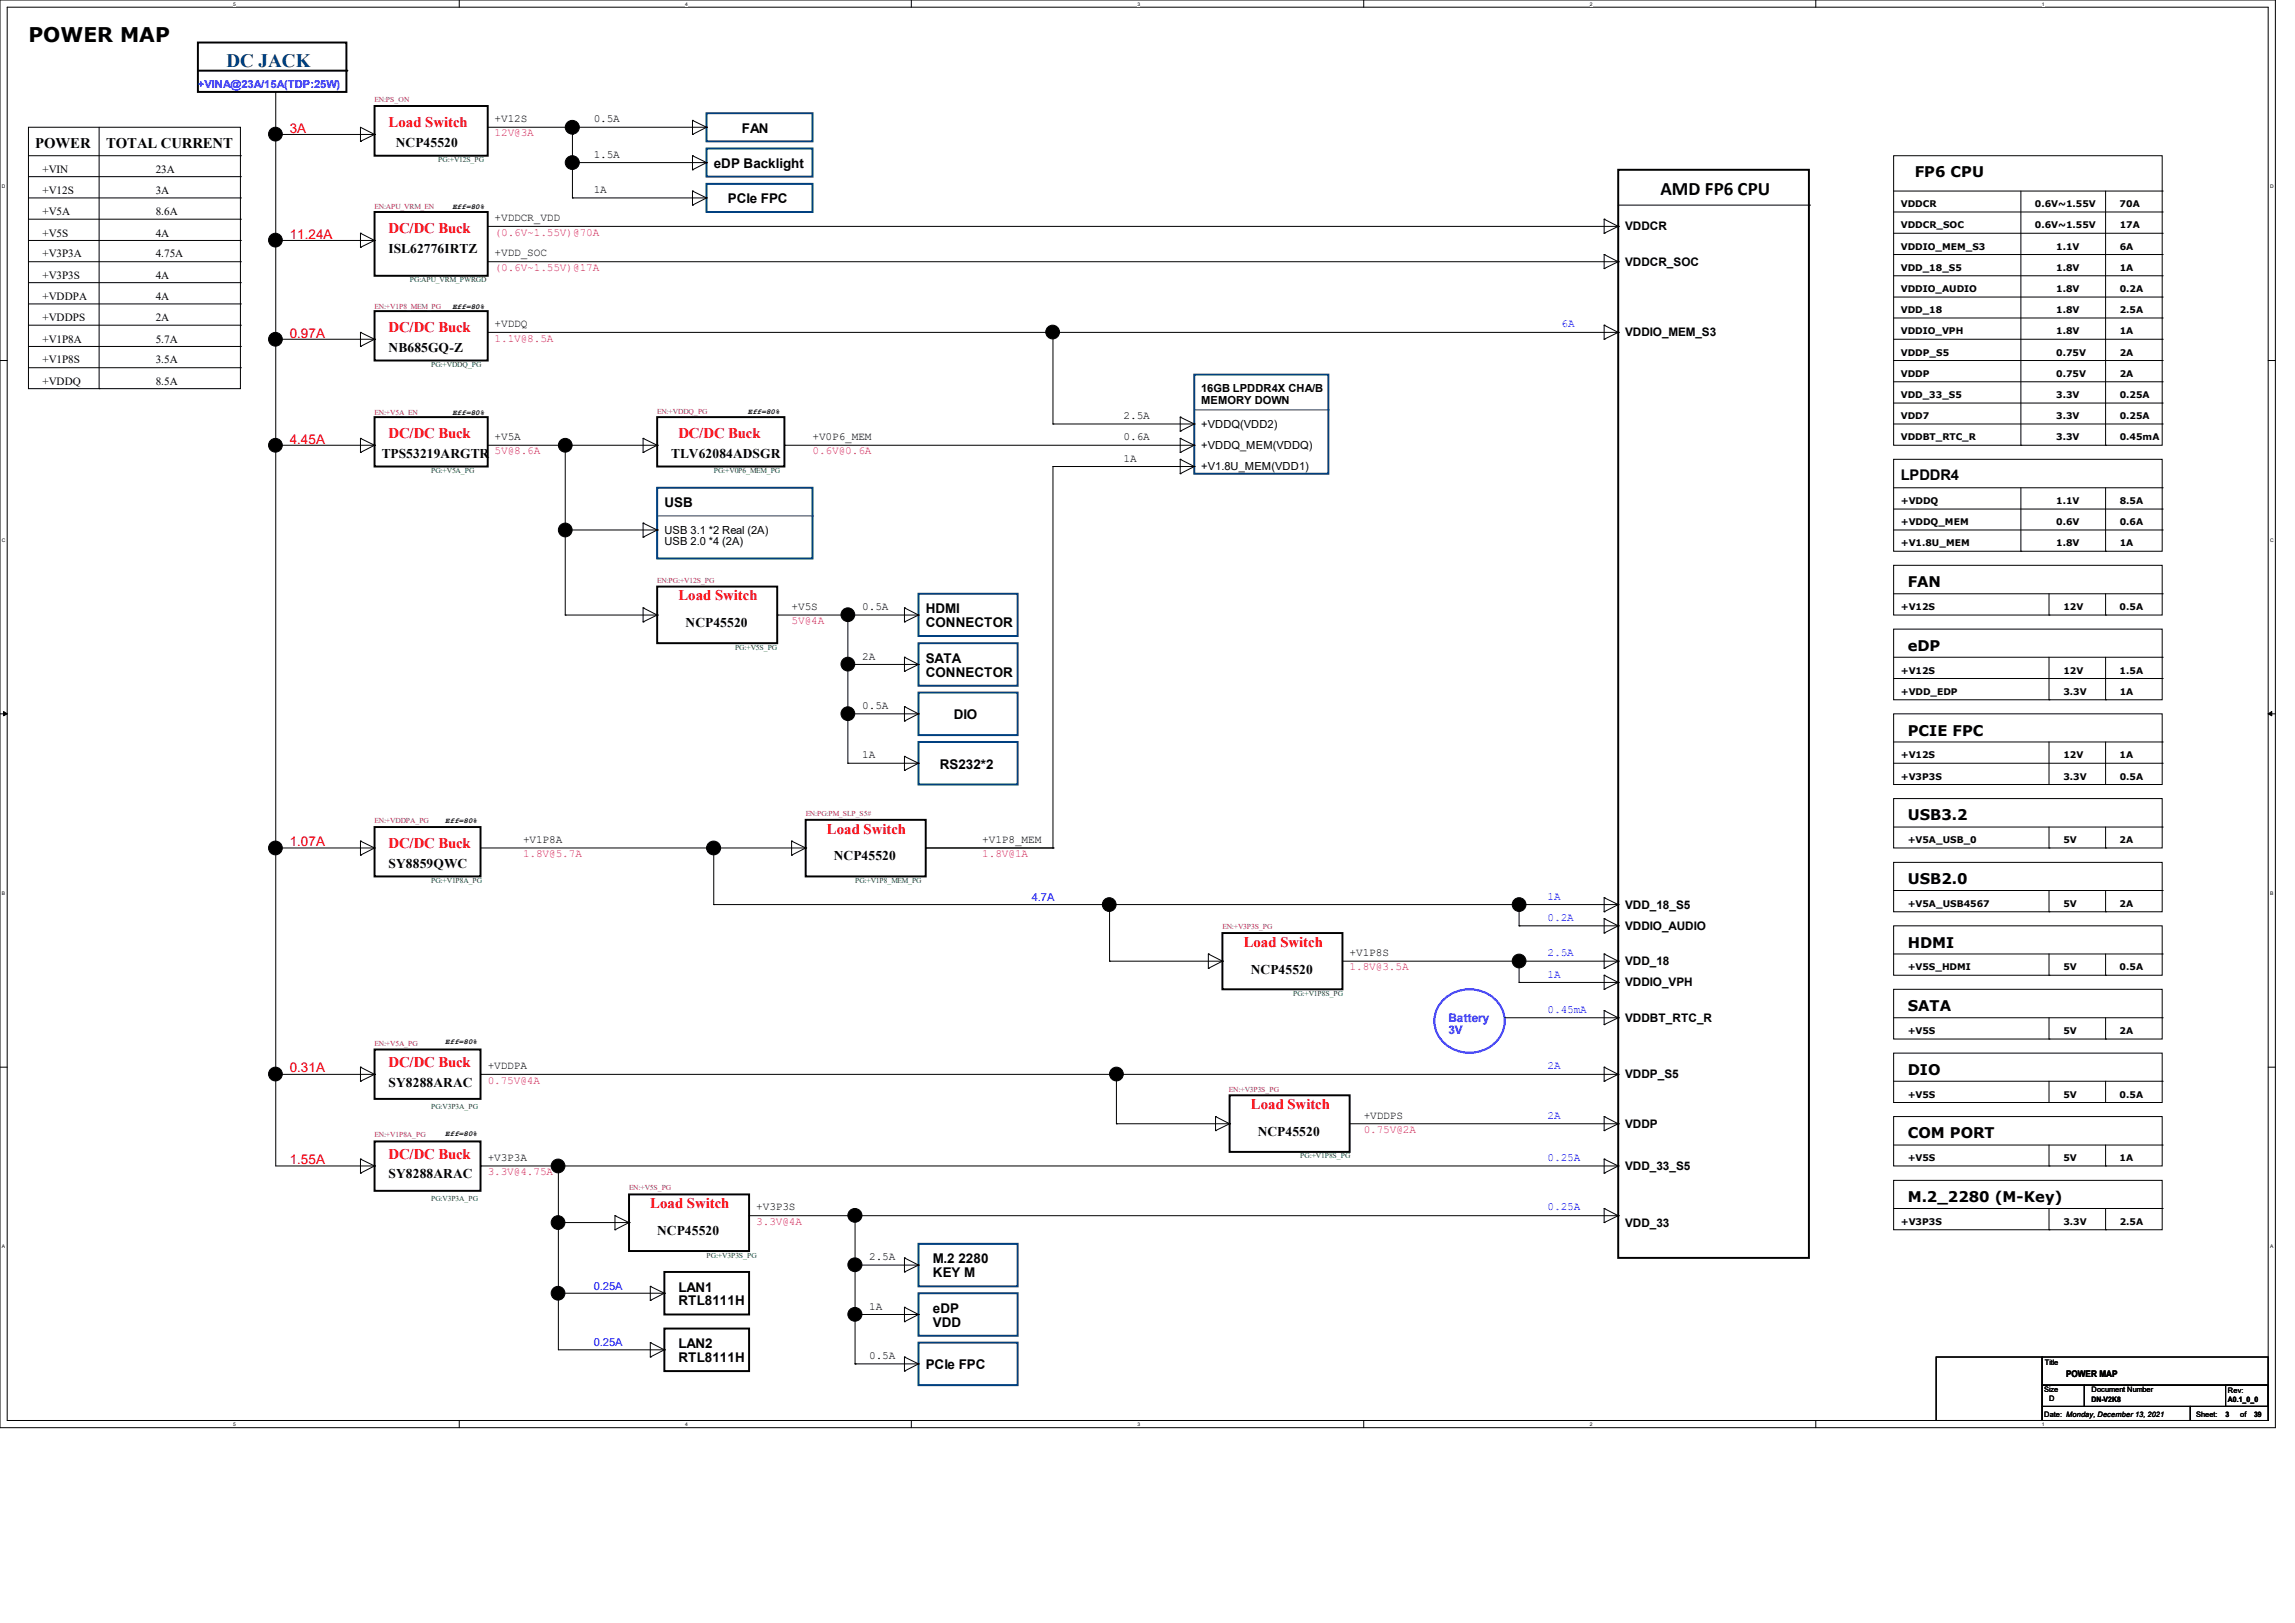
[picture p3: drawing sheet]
<svg xmlns="http://www.w3.org/2000/svg" width="297mm" height="210mm" viewBox="0 0 297 210" stroke-linecap="round" stroke-linejoin="round" font-family="sans-serif">
<defs><g id="words">
<text font-size="2.6" x="3.7" y="5.4">POWER MAP</text>
<text font-size="2.5" fill="#000080" x="29.3" y="8.7">DC JACK</text>
<text font-size="2.5" x="214.9" y="25.2">AMD FP6 CPU</text>
<g font-size="1.9" fill="#f00">
<text x="50.3" y="16.4">Load Switch</text>
<text x="50.3" y="30.1">DC/DC Buck</text>
<text x="50.3" y="42.9">DC/DC Buck</text>
<text x="50.3" y="56.6">DC/DC Buck</text>
<text x="87.8" y="56.6">DC/DC Buck</text>
<text x="87.8" y="77.7">Load Switch</text>
<text x="107" y="107.9">Load Switch</text>
<text x="50.3" y="109.7">DC/DC Buck</text>
<text x="161" y="122.5">Load Switch</text>
<text x="50.3" y="138">DC/DC Buck</text>
<text x="161.9" y="143.5">Load Switch</text>
<text x="50.3" y="149.9">DC/DC Buck</text>
<text x="84.2" y="156.3">Load Switch</text>
</g>
<g font-size="1.9">
<text x="4.6" y="19.2">POWER</text>
<text x="13.7" y="19.2">TOTAL CURRENT</text>
<text x="247.8" y="22.9">FP6 CPU</text>
<text x="246" y="62.1">LPDDR4</text>
<text x="246.9" y="76">FAN</text>
<text x="246.9" y="84.2">eDP</text>
<text x="246.9" y="95.2">PCIE FPC</text>
<text x="246.9" y="106.2">USB3.2</text>
<text x="246.9" y="114.4">USB2.0</text>
<text x="246.9" y="122.6">HDMI</text>
<text x="246.9" y="130.9">SATA</text>
<text x="246.9" y="139.1">DIO</text>
<text x="246.9" y="147.3">COM PORT</text>
<text x="246.9" y="155.5">M.2_2280 (M-Key)</text>
</g>
<g font-size="1.7" fill="#f00">
<text x="37.5" y="17.2">3A</text>
<text x="37.5" y="30.9">11.24A</text>
<text x="37.5" y="43.7">0.97A</text>
<text x="37.5" y="57.4">4.45A</text>
<text x="37.5" y="109.5">1.07A</text>
<text x="37.5" y="138.8">0.31A</text>
<text x="37.5" y="150.7">1.55A</text>
</g>
<g font-size="1.7">
<text x="96" y="17.2">FAN</text>
<text x="51.2" y="19">NCP45520</text>
<text x="92.4" y="21.8">eDP Backlight</text>
<text x="94.2" y="26.3">PCIe FPC</text>
<text x="50.3" y="32.7">ISL62776IRTZ</text>
<text x="50.3" y="45.5">NB685GQ-Z</text>
<text x="49.4" y="59.2">TPS53219ARGTR</text>
<text x="86.9" y="59.2">TLV62084ADSGR</text>
<text x="86" y="65.6">USB</text>
<text x="88.7" y="81.2">NCP45520</text>
<text x="119.8" y="79.3">HDMI</text>
<text x="119.8" y="81.1">CONNECTOR</text>
<text x="119.8" y="85.8">SATA</text>
<text x="119.8" y="87.5">CONNECTOR</text>
<text x="123.4" y="93">DIO</text>
<text x="121.6" y="99.5">RS232*2</text>
<text x="50.3" y="112.3">SY8859QWC</text>
<text x="107.9" y="111.3">NCP45520</text>
<text x="161.9" y="126">NCP45520</text>
<text x="50.3" y="140.6">SY8288ARAC</text>
<text x="162.8" y="147">NCP45520</text>
<text x="50.3" y="152.5">SY8288ARAC</text>
<text x="85" y="159.8">NCP45520</text>
<text x="87.8" y="167.1">LAN1</text>
<text x="120.7" y="163.5">M.2 2280</text>
<text x="120.7" y="165.3">KEY M</text>
<text x="87.8" y="168.9">RTL8111H</text>
<text x="120.7" y="169.9">eDP</text>
<text x="120.7" y="171.7">VDD</text>
<text x="87.8" y="174.5">LAN2</text>
<text x="87.8" y="176.2">RTL8111H</text>
<text x="119.8" y="177.2">PCIe FPC</text>
</g>
<g font-size="1.5">
<text x="210.3" y="29.8">VDDCR</text>
<text x="210.3" y="34.4">VDDCR_SOC</text>
<text x="210.3" y="43.5">VDDIO_MEM_S3</text>
<text x="210.3" y="117.6">VDD_18_S5</text>
<text x="210.3" y="124.9">VDD_18</text>
<text x="210.3" y="120.3">VDDIO_AUDIO</text>
<text x="210.3" y="127.6">VDDIO_VPH</text>
<text x="210.3" y="132.2">VDDBT_RTC_R</text>
<text x="210.3" y="139.5">VDDP_S5</text>
<text x="210.3" y="145.9">VDDP</text>
<text x="210.3" y="151.4">VDD_33_S5</text>
<text x="210.3" y="158.7">VDD_33</text>
</g>
<g font-size="1.5" fill="#00f">
<text x="187.5" y="132.2">Battery</text>
<text x="187.5" y="133.8">3V</text>
</g>
<g font-size="1.4" fill="#00f">
<text x="25.6" y="11.4">+VINA@23A/15A(TDP:25W)</text>
<text x="202.1" y="42.3">6A</text>
<text x="133.5" y="116.6">4.7A</text>
<text x="200.3" y="116.4">1A</text>
<text x="200.3" y="119.2">0.2A</text>
<text x="200.3" y="123.7">2.5A</text>
<text x="200.3" y="126.5">1A</text>
<text x="200.3" y="131.1">0.45mA</text>
<text x="200.3" y="138.3">2A</text>
<text x="200.3" y="144.8">2A</text>
<text x="200.3" y="150.2">0.25A</text>
<text x="200.3" y="156.6">0.25A</text>
<text x="76.8" y="166.9">0.25A</text>
<text x="76.8" y="174.2">0.25A</text>
</g>
<g font-size="1.4">
<text x="64" y="15.8">+V12S</text>
<text x="76.8" y="15.8">0.5A</text>
<text x="5.5" y="22.4">+VIN</text>
<text x="20.1" y="22.4">23A</text>
<text x="76.8" y="20.4">1.5A</text>
<text x="5.5" y="25.1">+V12S</text>
<text x="5.5" y="27.9">+V5A</text>
<text x="20.1" y="25.1">3A</text>
<text x="20.2" y="27.9">8.6A</text>
<text x="64" y="28.6">+VDDCR_VDD</text>
<text x="76.8" y="25">1A</text>
<text x="5.5" y="30.6">+V5S</text>
<text x="5.5" y="33.3">+V3P3A</text>
<text x="20.2" y="30.6">4A</text>
<text x="20.2" y="33.3">4.75A</text>
<text x="64" y="33.2">+VDD_SOC</text>
<text x="5.5" y="36.1">+V3P3S</text>
<text x="5.5" y="38.8">+VDDPA</text>
<text x="5.5" y="41.6">+VDDPS</text>
<text x="20.2" y="36.1">4A</text>
<text x="20.2" y="38.8">4A</text>
<text x="20.2" y="41.6">2A</text>
<text x="5.5" y="44.3">+V1P8A</text>
<text x="5.5" y="47">+V1P8S</text>
<text x="20.2" y="44.3">5.7A</text>
<text x="20.2" y="47">3.5A</text>
<text x="64" y="42.3">+VDDQ</text>
<text x="5.5" y="49.8">+VDDQ</text>
<text x="20.1" y="49.8">8.5A</text>
<text x="155.4" y="50.8">16GB LPDDR4X CHA/B</text>
<text x="155.4" y="52.2">MEMORY DOWN</text>
<text x="64" y="57">+V5A</text>
<text x="105.2" y="57">+V0P6_MEM</text>
<text x="145.4" y="54.2">2.5A</text>
<text x="145.4" y="57">0.6A</text>
<text x="145.4" y="59.7">1A</text>
<text x="155.4" y="58.1">+VDDQ_MEM(VDDQ)</text>
<text x="155.4" y="55.3">+VDDQ(VDD2)</text>
<text x="155.4" y="60.8">+V1.8U_MEM(VDD1)</text>
<text x="86" y="69">USB 3.1 *2 Real (2A)</text>
<text x="86" y="70.5">USB 2.0 *4 (2A)</text>
<text x="102.4" y="78.9">+V5S</text>
<text x="111.6" y="78.9">0.5A</text>
<text x="111.6" y="85.3">2A</text>
<text x="111.6" y="91.7">0.5A</text>
<text x="111.6" y="98.1">1A</text>
<text x="67.7" y="109.1">+V1P8A</text>
<text x="127.1" y="109.1">+V1P8_MEM</text>
<text x="174.7" y="123.7">+V1P8S</text>
<text x="63.1" y="138.3">+VDDPA</text>
<text x="176.5" y="144.8">+VDDPS</text>
<text x="63.1" y="150.2">+V3P3A</text>
<text x="97.9" y="156.6">+V3P3S</text>
<text x="112.5" y="163.1">2.5A</text>
<text x="112.5" y="169.5">1A</text>
<text x="112.5" y="175.9">0.5A</text>
</g>
<g font-size="1.4" fill="#ff0080">
<text x="64" y="17.7">12V@3A</text>
<text x="64" y="30.5">(0.6V~1.55V)@70A</text>
<text x="64" y="35.1">(0.6V~1.55V)@17A</text>
<text x="64" y="44.2">1.1V@8.5A</text>
<text x="64" y="58.8">5V@8.6A</text>
<text x="105.2" y="58.8">0.6V@0.6A</text>
<text x="102.4" y="80.8">5V@4A</text>
<text x="67.7" y="110.9">1.8V@5.7A</text>
<text x="127.1" y="110.9">1.8V@1A</text>
<text x="174.7" y="125.6">1.8V@3.5A</text>
<text x="63.1" y="140.2">0.75V@4A</text>
<text x="176.5" y="146.6">0.75V@2A</text>
<text x="63.1" y="152.1">3.3V@4.75A</text>
<text x="97.9" y="158.5">3.3V@4A</text>
</g>
<g font-size="1.2">
<text x="246" y="26.8">VDDCR</text>
<text x="246" y="29.5">VDDCR_SOC</text>
<text x="263.4" y="26.8">0.6V~1.55V</text>
<text x="263.4" y="29.5">0.6V~1.55V</text>
<text x="274.3" y="26.8">70A</text>
<text x="274.3" y="29.5">17A</text>
<text x="246" y="32.3">VDDIO_MEM_S3</text>
<text x="246" y="35.1">VDD_18_S5</text>
<text x="266.1" y="32.3">1.1V</text>
<text x="266.1" y="35.1">1.8V</text>
<text x="274.3" y="32.3">6A</text>
<text x="274.3" y="35.1">1A</text>
<text x="246" y="37.8">VDDIO_AUDIO</text>
<text x="246" y="40.5">VDD_18</text>
<text x="266.1" y="37.8">1.8V</text>
<text x="266.1" y="40.5">1.8V</text>
<text x="274.3" y="40.5">2.5A</text>
<text x="274.3" y="37.8">0.2A</text>
<text x="246" y="43.3">VDDIO_VPH</text>
<text x="246" y="46">VDDP_S5</text>
<text x="266.1" y="46">0.75V</text>
<text x="266.1" y="43.3">1.8V</text>
<text x="274.3" y="43.3">1A</text>
<text x="274.3" y="46">2A</text>
<text x="246" y="48.8">VDDP</text>
<text x="246" y="51.5">VDD_33_S5</text>
<text x="266.1" y="48.8">0.75V</text>
<text x="266.1" y="51.5">3.3V</text>
<text x="274.3" y="48.8">2A</text>
<text x="274.3" y="51.5">0.25A</text>
<text x="246" y="54.2">VDD7</text>
<text x="246" y="57">VDDBT_RTC_R</text>
<text x="266.1" y="54.2">3.3V</text>
<text x="266.1" y="57">3.3V</text>
<text x="274.3" y="54.2">0.25A</text>
<text x="274.3" y="57">0.45mA</text>
<text x="246" y="65.2">+VDDQ</text>
<text x="266.1" y="65.2">1.1V</text>
<text x="274.3" y="65.2">8.5A</text>
<text x="246" y="67.9">+VDDQ_MEM</text>
<text x="246" y="70.7">+V1.8U_MEM</text>
<text x="266.1" y="67.9">0.6V</text>
<text x="266.1" y="70.7">1.8V</text>
<text x="274.3" y="67.9">0.6A</text>
<text x="274.3" y="70.7">1A</text>
<text x="246" y="78.9">+V12S</text>
<text x="267" y="78.9">12V</text>
<text x="274.3" y="78.9">0.5A</text>
<text x="246" y="87.2">+V12S</text>
<text x="246" y="89.9">+VDD_EDP</text>
<text x="267" y="87.2">12V</text>
<text x="267" y="89.9">3.3V</text>
<text x="274.3" y="87.2">1.5A</text>
<text x="274.3" y="89.9">1A</text>
<text x="246" y="98.1">+V12S</text>
<text x="246" y="100.9">+V3P3S</text>
<text x="267" y="98.1">12V</text>
<text x="267" y="100.9">3.3V</text>
<text x="274.3" y="98.1">1A</text>
<text x="274.3" y="100.9">0.5A</text>
<text x="246.9" y="109.1">+V5A_USB_0</text>
<text x="267" y="109.1">5V</text>
<text x="274.3" y="109.1">2A</text>
<text x="246.9" y="117.3">+V5A_USB4567</text>
<text x="267" y="117.3">5V</text>
<text x="274.3" y="117.3">2A</text>
<text x="246.9" y="125.6">+V5S_HDMI</text>
<text x="267" y="125.6">5V</text>
<text x="274.3" y="125.6">0.5A</text>
<text x="246.9" y="133.8">+V5S</text>
<text x="267" y="133.8">5V</text>
<text x="274.3" y="133.8">2A</text>
<text x="246.9" y="142">+V5S</text>
<text x="267" y="142">5V</text>
<text x="274.3" y="142">0.5A</text>
<text x="246.9" y="150.2">+V5S</text>
<text x="267" y="150.2">5V</text>
<text x="274.3" y="150.2">1A</text>
<text x="246" y="158.5">+V3P3S</text>
<text x="267" y="158.5">3.3V</text>
<text x="274.3" y="158.5">2.5A</text>
<text x="267.4" y="178.2">POWER MAP</text>
</g>
<g font-size="1" fill="#800080">
<text x="48.5" y="13.2">EN:PS_ON</text>
<text x="48.5" y="27">EN:APU_VRM_EN</text>
<text x="48.5" y="39.9">EN:+V1P8_MEM_PG</text>
<text x="48.5" y="53.6">EN:+V5A_EN</text>
<text x="85" y="53.6">EN:+VDDQ_PG</text>
<text x="85" y="75.5">EN:PG:+V12S_PG</text>
<text x="48.5" y="106.5">EN:+VDDPA_PG</text>
<text x="104.3" y="105.6">EN:PG:PM_SLP_S5#</text>
<text x="158.2" y="120.2">EN:+V3P3S_PG</text>
<text x="48.5" y="135.3">EN:+V5A_PG</text>
<text x="159" y="141.3">EN:+V3P3S_PG</text>
<text x="48.5" y="147.2">EN:+V1P8A_PG</text>
<text x="81.4" y="154">EN:+V5S_PG</text>
</g>
<g font-size="1" fill="#008000">
<text x="56.7" y="21">PG:+V12S_PG</text>
<text x="53" y="36.5">PG:APU_VRM_PWRGD</text>
<text x="55.8" y="47.5">PG:+VDDQ_PG</text>
<text x="55.8" y="61.2">PG:+V5A_PG</text>
<text x="92.4" y="61.2">PG:+V0P6_MEM_PG</text>
<text x="95.1" y="84.1">PG:+V5S_PG</text>
<text x="55.8" y="114.3">PG:+V1P8A_PG</text>
<text x="110.7" y="114.3">PG:+V1P8_MEM_PG</text>
<text x="167.3" y="128.9">PG:+V1P8S_PG</text>
<text x="55.8" y="143.5">PG:V3P3A_PG</text>
<text x="168.3" y="149.9">PG:+V1P8S_PG</text>
<text x="55.8" y="155.4">PG:V3P3A_PG</text>
<text x="91.4" y="162.7">PG:+V3P3S_PG</text>
</g>
<g font-size="1">
<text x="58.5" y="27">Eff=80%</text>
<text x="58.5" y="39.9">Eff=80%</text>
<text x="58.5" y="53.6">Eff=80%</text>
<text x="96.8" y="53.6">Eff=80%</text>
<text x="57.6" y="106.6">Eff=80%</text>
<text x="57.6" y="135.1">Eff=80%</text>
<text x="57.6" y="147">Eff=80%</text>
<text x="264.6" y="176.7">Title</text>
<text x="264.5" y="183.4">Date: Monday, December 13, 2021</text>
<text x="264.5" y="180.1">Size</text>
<text x="265.2" y="181.3">D</text>
<text x="270.7" y="181.4">DN-V2K8</text>
<text x="270.7" y="180.1">Document Number</text>
<text x="284.2" y="183.4">Sheet:</text>
<text x="288" y="183.4">3</text>
<text x="288.3" y="181.4">A0.1_0_0</text>
<text x="288.3" y="180.3">Rev:</text>
<text x="289.9" y="183.3">of</text>
<text x="291.7" y="183.4">39</text>
</g>
<g font-size=".6">
<text x="30.2" y=".7">5</text>
<text x="88.7" y=".7">4</text>
<text x="147.2" y=".7">3</text>
<text x="205.7" y=".7">2</text>
<text x="264.2" y=".7">1</text>
<text x=".3" y="24.4">D</text>
<text x="293.8" y="24.4">D</text>
<text x=".3" y="70.1">C</text>
<text x="293.8" y="70.1">C</text>
<text x=".3" y="115.8">B</text>
<text x="293.8" y="115.8">B</text>
<text x=".3" y="161.5">A</text>
<text x="293.8" y="161.5">A</text>
<text x="30.2" y="184.5">5</text>
<text x="88.7" y="184.5">4</text>
<text x="147.2" y="184.5">3</text>
<text x="205.7" y="184.5">2</text>
<text x="264.2" y="184.5">1</text>
</g>
</g></defs>
<path d="M0 0h294.5v184.7h-294.5zM.9 .9h292.6v182.9h-292.6z" fill="none" stroke="#000" stroke-width=".13"/>
<g fill="#fff">
<path d="M30.2 .1h.3v.7h-.3z"/>
<path d="M30.2 183.9h.3v.8h-.3z"/>
</g>
<path d="M59.4 0v.9M59.4 183.8v.9" fill="none" stroke="#000" stroke-width=".13"/>
<g fill="#fff">
<path d="M88.7 .1h.3v.7h-.3z"/>
<path d="M88.7 183.9h.3v.8h-.3z"/>
</g>
<path d="M117.9 0v.9M117.9 183.8v.9" fill="none" stroke="#000" stroke-width=".13"/>
<g fill="#fff">
<path d="M147.2 .1h.3v.7h-.3z"/>
<path d="M147.2 183.9h.3v.8h-.3z"/>
</g>
<path d="M176.5 0v.9M176.5 183.8v.9" fill="none" stroke="#000" stroke-width=".13"/>
<g fill="#fff">
<path d="M205.7 .1h.4v.7h-.4z"/>
<path d="M205.7 183.9h.4v.8h-.4z"/>
</g>
<path d="M235 0v.9M235 183.8v.9" fill="none" stroke="#000" stroke-width=".13"/>
<g fill="#fff">
<path d="M264.2 .1h.4v.7h-.4z"/>
<path d="M264.2 183.9h.4v.8h-.4z"/>
<path d="M.3 23.8h.4v.7h-.4z"/>
<path d="M293.8 23.8h.5v.7h-.5z"/>
<path d="M.3 69.5h.4v.7h-.4z"/>
<path d="M293.8 69.5h.5v.7h-.5z"/>
</g>
<path d="M0 46.7h.9M293.5 46.7h1" fill="none" stroke="#000" stroke-width=".13"/>
<g fill="#fff">
<path d="M.3 115.2h.4v.8h-.4z"/>
<path d="M293.8 115.2h.4v.8h-.4z"/>
</g>
<path d="M0 92.4h.9M293.5 92.4h1" fill="none" stroke="#000" stroke-width=".13"/>
<path d="M.5 92.1l.4 .3-.4 .2zM293.5 92.4l.5-.3v.5z" fill="#000" stroke="#000" stroke-width=".13"/>
<g fill="#fff">
<path d="M.3 161h.3v.7h-.3z"/>
<path d="M293.8 161h.4v.7h-.4z"/>
</g>
<g fill="none" stroke="#000" stroke-width=".13">
<path d="M3.7 16.5h27.4v33.8h-27.4zM12.8 16.5v33.8M35.7 11.9h.1M35.7 11.9v139h12.8M35.7 17.4h12.8M46.7 18.3h.1M48.5 17.4h.1M48.5 17.4l-1.8-.9v1.8M48.5 17.4l-1.8 .9M63.1 16.5h28.3M74.1 17.4h.1M74.1 17.4v8.2"/>
<path d="M89.6 17.4h.1M89.6 15.6h.1M89.6 15.6v1.8M89.6 15.6l1.8 .9M91.4 16.5h.1M91.4 16.5l-1.8 .9M3.7 25.6h27.4M3.7 31.1h27.4M3.7 33.9h27.4M3.7 20.2h27.4M3.7 22.9h27.4M3.7 28.4h27.4"/>
<path d="M3.7 36.6h27.4M3.7 39.3h27.4M31.1 20.2h.1M31.1 22.9h.1M31.1 25.6h.1M31.1 28.4h.1M31.1 31.1h.1M31.1 33.9h.1M31.1 36.6h.1M31.1 39.3h.1M35.7 31.1h.1M35.7 31.1h12.8"/>
<path d="M46.7 32h.1M46.7 30.2h.1M46.7 30.2v1.8M46.7 30.2l1.8 .9M48.5 31.1h.1M48.5 31.1l-1.8 .9M63.1 29.3h146.3M63.1 33.9h146.3M74.1 25.6h.1M74.1 21h.1M74.1 25.6h17.3M74.1 21h17.3"/>
<path d="M89.6 22h.1M89.6 20.2h.1M89.6 26.5h.1M89.6 24.7h.1M89.6 20.2v1.8M89.6 24.7v1.8M89.6 20.2l1.8 .8M89.6 24.7l1.8 .9M91.4 21h.1M91.4 25.6h.1M91.4 21l-1.8 1M91.4 25.6l-1.8 .9"/>
<path d="M207.6 34.8h.1M207.6 32.9h.1M207.6 30.2h.1M207.6 28.4h.1M207.6 32.9l1.8 1M207.6 28.4v1.8M207.6 32.9v1.9M207.6 28.4l1.8 .9M209.4 29.3h.1M209.4 33.9h.1M209.4 26.5h24.8M209.4 33.9l-1.8 .9"/>
<path d="M209.4 29.3l-1.8 .9M234.2 26.5h.1M245.1 20.2h34.7v37.4h-34.7zM245.1 38.4h34.7M245.1 24.7h34.7M245.1 27.4h34.7M245.1 30.2h34.7M245.1 32.9h34.7M245.1 35.7h34.7M261.5 24.7v32.9M272.5 24.7v32.9M279.8 38.4h.1"/>
<path d="M279.8 24.7h.1M279.8 27.4h.1M279.8 30.2h.1M279.8 32.9h.1M279.8 35.7h.1M3.7 42.1h27.4M3.7 44.8h27.4M3.7 47.6h27.4M12.8 50.3h.1M31.1 42.1h.1M31.1 44.8h.1M31.1 47.6h.1"/>
<path d="M35.7 57.6h12.8M35.7 43.9h12.8M46.7 44.8h.1M46.7 43h.1M46.7 58.5h.1M46.7 56.7h.1M46.7 43v1.8M46.7 56.7v1.8M46.7 43l1.8 .9M46.7 56.7l1.8 .9M48.5 57.6h.1M48.5 43.9h.1"/>
<path d="M48.5 43.9l-1.8 .9M48.5 57.6l-1.8 .9M63.1 57.6h21.9M63.1 43h146.3M73.2 57.6v22M83.2 58.5h.1M83.2 56.7h.1M83.2 56.7v1.8M83.2 56.7l1.8 .9M85 57.6h.1M85 57.6l-1.8 .9M101.5 57.6h.1"/>
<path d="M101.5 57.6h53.1M136.3 43h.1M136.3 54.9h.1M136.3 43v11.9M136.3 54.9h18.3M152.7 55.8h.1M152.7 54h.1M152.7 58.5h.1M152.7 56.7h.1M152.7 59.4h.1M152.7 54l1.9 .9M152.7 54v1.8"/>
<path d="M152.7 56.7v1.8M152.7 59.4v1.9M152.7 56.7l1.9 .9M152.7 59.4l1.9 1M154.6 54.9h.1M154.6 57.6h.1M154.6 54.9l-1.9 .9M154.6 57.6l-1.9 .9M207.6 43.9h.1M207.6 42.1h.1M207.6 42.1v1.8M207.6 42.1l1.8 .9"/>
<path d="M209.4 43h.1M209.4 43l-1.8 .9M245.1 59.4h34.7v11.9h-34.7zM245.1 43.9h34.7M245.1 54.9h34.7M245.1 41.1h34.7M245.1 46.7h34.7M245.1 49.4h34.7M245.1 52.2h34.7M261.5 57.6h.1M272.5 57.6h.1M279.8 41.1h.1"/>
<path d="M279.8 43.9h.1M279.8 46.7h.1M279.8 49.4h.1M279.8 52.2h.1M279.8 54.9h.1M73.2 79.6h.1M73.2 68.6h11.8M73.2 79.6h11.8M83.2 67.7h.1M83.2 69.5h.1M83.2 78.7h.1M83.2 67.7v1.8"/>
<path d="M83.2 78.7v1.8M83.2 67.7l1.8 .9M83.2 78.7l1.8 .9M85 68.6h.1M85 79.6h.1M85 68.6l-1.8 .9M85 79.6l-1.8 .9M100.6 79.6h.1M100.6 79.6h18.3M109.7 79.6h.1M109.7 79.6v19.2M117.1 78.7h.1"/>
<path d="M117.1 78.7v1.8M117.1 78.7l1.8 .9M118.9 79.6h.1M118.9 79.6l-1.8 .9M136.3 60.4h.1M136.3 60.4v49.3M136.3 60.4h18.3M152.7 61.3h.1M154.6 60.4h.1M154.6 60.4l-1.9 .9M245.1 73.2h34.7v6.4h-34.7zM245.1 63.1h34.7"/>
<path d="M245.1 65.9h34.7M245.1 68.6h34.7M245.1 76.8h34.7M261.5 71.3h.1M261.5 63.1v8.2M265.2 79.6h.1M265.2 76.8v2.8M272.5 71.3h.1M272.5 79.6h.1M272.5 63.1v8.2M272.5 76.8v2.8M279.8 63.1h.1"/>
<path d="M279.8 65.9h.1M279.8 68.6h.1M279.8 76.8h.1M83.2 80.5h.1M109.7 86h.1M109.7 98.8h.1M109.7 92.4h.1M109.7 98.8h9.2M109.7 86h9.2M109.7 92.4h9.2M117.1 80.5h.1M117.1 85h.1"/>
<path d="M117.1 86.9h.1M117.1 91.4h.1M117.1 93.3h.1M117.1 97.9h.1M117.1 99.7h.1M117.1 85v1.9M117.1 91.4v1.9M117.1 97.9v1.8M117.1 85l1.8 1M117.1 91.4l1.8 1M117.1 97.9l1.8 .9M118.9 86h.1"/>
<path d="M118.9 92.4h.1M118.9 98.8h.1M118.9 86l-1.8 .9M118.9 92.4l-1.8 .9M118.9 98.8l-1.8 .9M245.1 81.4h34.7v9.2h-34.7zM245.1 92.4h34.7v9.1h-34.7zM245.1 85h34.7M245.1 87.8h34.7M245.1 96h34.7M245.1 98.8h34.7M265.2 90.6h.1"/>
<path d="M265.2 85v5.6M265.2 96v5.5M272.5 90.6h.1M272.5 85v5.6M272.5 96v5.5M279.8 85h.1M279.8 87.8h.1M279.8 96h.1M279.8 98.8h.1M35.7 109.7h.1M35.7 109.7h12.8M46.7 108.8h.1"/>
<path d="M46.7 110.7h.1M46.7 108.8v1.9M46.7 108.8l1.8 .9M48.5 109.7h.1M48.5 109.7l-1.8 1M62.2 109.7h42.1M92.4 109.7h.1M92.4 117.1h.1M92.4 109.7v7.4M92.4 117.1h117M102.4 108.8h.1M102.4 110.7h.1"/>
<path d="M102.4 108.8v1.9M102.4 108.8l1.9 .9M104.3 109.7h.1M104.3 109.7l-1.9 1M119.8 109.7h.1M119.8 109.7h16.5M136.3 109.7h.1M143.6 117.1v7.3M196.6 119.8h.1M196.6 117.1v2.7M196.6 119.8h12.8M207.6 118h.1"/>
<path d="M207.6 116.2h.1M207.6 118.9h.1M207.6 116.2v1.8M207.6 118.9v1.8M207.6 116.2l1.8 .9M207.6 118.9l1.8 .9M209.4 117.1h.1M209.4 119.8h.1M209.4 117.1l-1.8 .9M209.4 119.8l-1.8 .9M245.1 103.3h34.7v6.4h-34.7zM245.1 111.6h34.7v6.4h-34.7z"/>
<path d="M245.1 119.8h34.7v6.4h-34.7zM245.1 107h34.7M245.1 115.2h34.7M265.2 109.7h.1M265.2 118h.1M265.2 101.5h.1M265.2 107v2.7M265.2 115.2v2.8M272.5 109.7h.1M272.5 118h.1M272.5 101.5h.1M272.5 107v2.7"/>
<path d="M272.5 115.2v2.8M279.8 107h.1M279.8 115.2h.1M0 138.1h.9M35.7 139h12.8M46.7 138.1h.1M46.7 139.9h.1M46.7 138.1v1.8M46.7 138.1l1.8 .9M48.5 139h.1M48.5 139l-1.8 .9M62.2 139h.1"/>
<path d="M62.2 139h147.2M143.6 124.4h.1M143.6 124.4h14.6M144.5 139v6.4M156.4 123.4h.1M156.4 125.3h.1M156.4 123.4v1.9M156.4 123.4l1.8 1M158.2 124.4h.1M158.2 124.4l-1.8 .9M173.7 124.4h35.7M194.8 131.7h14.6"/>
<path d="M196.6 127.1h.1M196.6 124.4v2.7M196.6 127.1h12.8M207.6 120.7h.1M207.6 123.4h.1M207.6 125.3h.1M207.6 126.2h.1M207.6 128h.1M207.6 130.8h.1M207.6 132.6h.1M207.6 138.1h.1M207.6 139.9h.1"/>
<path d="M207.6 123.4v1.9M207.6 126.2v1.8M207.6 130.8v1.8M207.6 138.1v1.8M207.6 123.4l1.8 1M207.6 126.2l1.8 .9M207.6 130.8l1.8 .9M207.6 138.1l1.8 .9M209.4 124.4h.1M209.4 127.1h.1M209.4 131.7h.1M209.4 139h.1"/>
<path d="M209.4 124.4l-1.8 .9M209.4 127.1l-1.8 .9M209.4 131.7l-1.8 .9M209.4 139l-1.8 .9M245.1 128h34.7v6.5h-34.7zM245.1 136.3h34.7v6.4h-34.7zM245.1 131.7h34.7M245.1 123.4h34.7M245.1 139.9h34.7M265.2 126.2h.1M265.2 134.5h.1M265.2 123.4v2.8"/>
<path d="M265.2 131.7v2.8M265.2 139.9v2.8M272.5 126.2h.1M272.5 134.5h.1M272.5 123.4v2.8M272.5 131.7v2.8M272.5 139.9v2.8M279.8 123.4h.1M279.8 131.7h.1M279.8 139.9h.1M293.5 138.1h1M46.7 151.8h.1"/>
<path d="M46.7 150h.1M46.7 150v1.8M46.7 150l1.8 .9M48.5 150.9h.1M48.5 150.9l-1.8 .9M62.2 150.9h.1M62.2 150.9h147.2M72.3 150.9h.1M72.3 158.2h9.1M72.3 150.9v23.8h13.7M79.6 157.3h.1M79.6 159.1h.1"/>
<path d="M79.6 157.3v1.8M79.6 157.3l1.8 .9M81.4 158.2h.1M81.4 158.2l-1.8 .9M96.9 157.3h112.5M110.7 157.3v19.2M144.5 145.4h.1M144.5 145.4h14.6M157.3 144.5h.1M157.3 146.3h.1M157.3 144.5v1.8M157.3 144.5l1.8 .9"/>
<path d="M159.1 145.4h.1M159.1 145.4l-1.8 .9M174.7 145.4h34.7M207.6 144.5h.1M207.6 146.3h.1M207.6 151.8h.1M207.6 150h.1M207.6 156.4h.1M207.6 158.2h.1M207.6 144.5v1.8M207.6 150v1.8M207.6 156.4v1.8"/>
<path d="M207.6 144.5l1.8 .9M207.6 150l1.8 .9M207.6 156.4l1.8 .9M209.4 145.4h.1M209.4 150.9h.1M209.4 157.3h.1M209.4 145.4l-1.8 .9M209.4 150.9l-1.8 .9M209.4 157.3l-1.8 .9M245.1 152.7h34.7v6.4h-34.7zM245.1 144.5h34.7v6.4h-34.7zM245.1 156.4h34.7"/>
<path d="M245.1 148.2h34.7M265.2 159.1h.1M265.2 142.7h.1M265.2 150.9h.1M265.2 148.2v2.7M265.2 156.4v2.7M272.5 159.1h.1M272.5 142.7h.1M272.5 150.9h.1M272.5 148.2v2.7M272.5 156.4v2.7M279.8 156.4h.1"/>
<path d="M279.8 148.2h.1M72.3 167.3h13.7M84.2 166.5h.1M84.2 168.3h.1M84.2 173.7h.1M84.2 175.6h.1M84.2 166.5v1.8M84.2 173.7v1.9M84.2 166.5l1.8 .8M84.2 173.7l1.8 1M86 167.3h.1M86 174.7h.1"/>
<path d="M86 167.3l-1.8 1M86 174.7l-1.8 .9M110.7 176.5h.1M110.7 163.7h.1M110.7 170.1h.1M110.7 176.5h8.2M110.7 163.7h8.2M110.7 170.1h8.2M117.1 162.8h.1M117.1 164.6h.1M117.1 169.2h.1M117.1 171h.1"/>
<path d="M117.1 175.6h.1M117.1 177.4h.1M117.1 162.8v1.8M117.1 169.2v1.8M117.1 175.6v1.8M117.1 162.8l1.8 .9M117.1 169.2l1.8 .9M117.1 175.6l1.8 .9M118.9 163.7h.1M118.9 170.1h.1M118.9 176.5h.1M118.9 163.7l-1.8 .9"/>
<path d="M118.9 170.1l-1.8 .9M118.9 176.5l-1.8 .9M250.6 175.6h13.7v8.2h-13.7zM264.3 179.2h5.4v2.8h-5.4zM264.3 175.6h29.2v3.6h-29.2zM269.7 179.2h23.8v2.8h-23.8zM288 179.2h5.5v2.8h-5.5zM264.3 182h19.2v1.8h-19.2zM283.5 182h10v1.8h-10z"/>
</g>
<path d="M91.4 14.6h13.8v3.7h-13.8zM91.4 19.2h13.8v3.7h-13.8zM91.4 23.8h13.8v3.6h-13.8zM154.6 48.5h17.3v12.8h-17.3zM85 63.1h20.2v9.2h-20.2zM118.9 76.8h12.8v5.5h-12.8zM118.9 83.2h12.8v5.5h-12.8zM118.9 96h12.8v5.5h-12.8zM118.9 89.6h12.8v5.5h-12.8zM118.9 173.7h12.8v5.5h-12.8zM118.9 161h12.8v5.5h-12.8zM118.9 167.3h12.8v5.5h-12.8z" fill="none" stroke="#004080" stroke-width=".25"/>
<g fill="#000" stroke="#000" stroke-width=".13">
<circle cx="35.6" cy="17.4" r=".89"/>
<circle cx="74.1" cy="16.5" r=".9"/>
<circle cx="35.6" cy="31.1" r=".89"/>
<circle cx="74.1" cy="21" r=".9"/>
<circle cx="35.6" cy="57.6" r=".89"/>
<circle cx="35.6" cy="43.9" r=".89"/>
<circle cx="73.2" cy="57.6" r=".89"/>
<circle cx="136.2" cy="43" r=".89"/>
<circle cx="73.2" cy="68.6" r=".89"/>
<circle cx="109.7" cy="79.5" r=".89"/>
<circle cx="109.7" cy="85.9" r=".89"/>
<circle cx="109.7" cy="92.3" r=".89"/>
<circle cx="35.6" cy="109.7" r=".89"/>
<circle cx="92.4" cy="109.7" r=".9"/>
<circle cx="143.6" cy="117.1" r=".89"/>
<circle cx="196.6" cy="117.1" r=".89"/>
<circle cx="35.6" cy="139" r=".89"/>
<circle cx="144.5" cy="139" r=".89"/>
<circle cx="196.6" cy="124.4" r=".89"/>
<circle cx="72.2" cy="150.9" r=".89"/>
<circle cx="72.2" cy="158.2" r=".89"/>
<circle cx="110.6" cy="157.3" r=".9"/>
<circle cx="72.2" cy="167.3" r=".89"/>
<circle cx="110.6" cy="170.1" r=".9"/>
<circle cx="110.6" cy="163.7" r=".9"/>
</g>
<path d="M186.7 129.5a4.8 4.8 0 0 1 7.7 1.2 4.1 4.1 0 0 1-3.4 5.5 4.4 4.4 0 0 1-5.4-4.1 3.9 3.9 0 0 1 1.1-2.6z" fill="none" stroke="#00f" stroke-width=".25"/>
<g fill="none" stroke="#000" stroke-width=".25">
<path d="M25.6 5.5h19.2v6.4h-19.2zM25.6 9.1h19.2M44.8 9.1h.1M48.5 13.7h14.6v6.5h-14.6zM48.5 27.4h14.6v8.3h-14.6zM209.4 22h24.7v140.8h-24.7zM48.5 54h14.6v6.4h-14.6zM48.5 40.3h14.6v6.4h-14.6zM85 54h16.5v6.4h-16.5zM85 75.9h15.6v7.3h-15.6zM48.5 107h13.7v6.4h-13.7zM104.3 106.1h15.5v7.3h-15.5z"/>
<path d="M48.5 135.8h13.7v6.4h-13.7zM158.2 120.7h15.5v7.3h-15.5zM48.5 147.7h13.7v6.4h-13.7zM81.4 154.6h15.5v7.3h-15.5zM159.1 141.7h15.6v7.4h-15.6zM86 164.6h10.9v5.5h-10.9zM86 171.9h10.9v5.5h-10.9z"/>
</g>
<path d="M154.6 53h17.3M171.9 53h.1M85 66.8h20.2M105.2 66.8h.1" fill="none" stroke="#004080" stroke-width=".13"/>
<use href="#words"/>
</svg>
